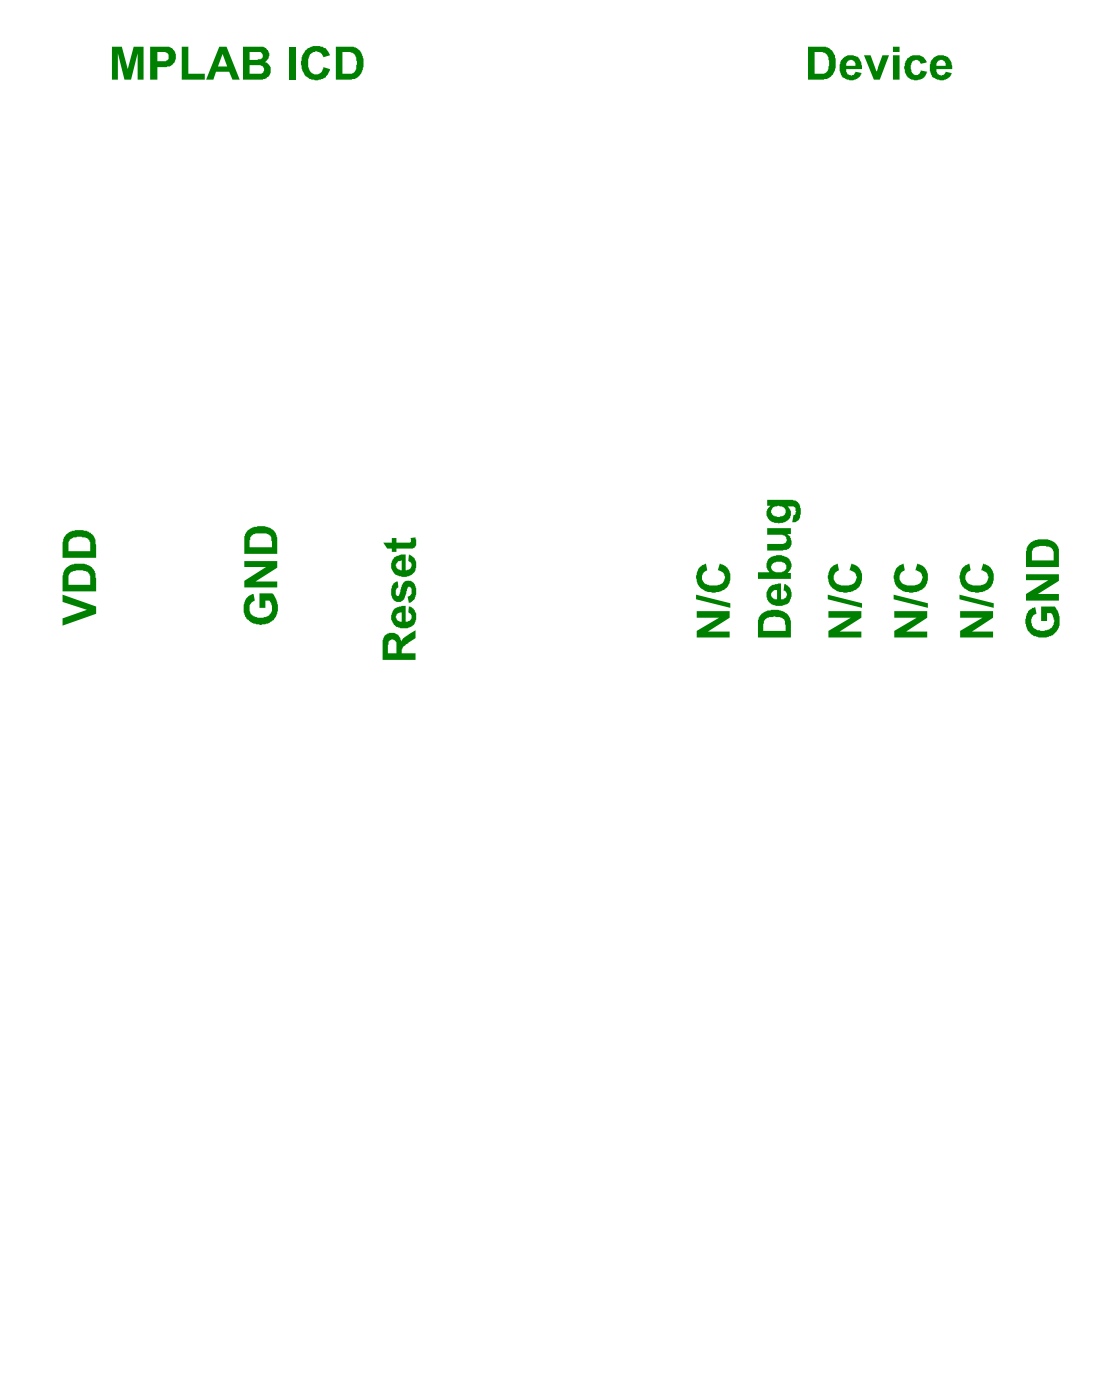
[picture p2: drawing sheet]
<svg xmlns="http://www.w3.org/2000/svg" width="144mm" height="180mm" viewBox="0 0 144 180" stroke-linecap="round" stroke-linejoin="round" font-family="sans-serif">
<g fill="#008000">
<path d="M14.4 6h1.3l.7 2.9 .8-2.9h1.2v4.2h-.7v-3.3l-.9 3.3h-.8l-.9-3.3v3.3h-.7z"/>
<path d="M23.4 6h.8v3.5h2.1v.7h-2.9z"/>
<path d="M37.2 6h.8v4.2h-.8z"/>
<path d="M39.4 6.3a2.21 2.21 0 0 1 2.7 .1l.3 .7-.8 .3-.1-.2a.95 .95 0 0 0-1-.6l-.3 .2a.44 .44 0 0 0-.4 .5h-.1v.1a2.39 2.39 0 0 0 .2 1.8 .87 .87 0 0 0 1.5-.1l.2-.5 .8 .3a1.67 1.67 0 0 1-1 1.3l-.6 .1a2.81 2.81 0 0 1-1.6-.6 3.4 3.4 0 0 1-.4-2.3l.4-.9z"/>
<path d="M8 76.4l4.4 1.5v1l-4.4 1.5v-.9l3.2-1.1-3.2-1z"/>
<path d="M31.9 76.6l.7-.3 .2 .9a.91 .91 0 0 0-.7 1 1.03 1.03 0 0 0 .7 1.1 2.07 2.07 0 0 0 1.8-.3 1.44 1.44 0 0 0 0-1.8h-.5v.9h-.8v-1.8h1.7l.3 .4a2.55 2.55 0 0 1-.2 3l-.7 .4-.7 .1-.1 .1-.3-.1a2.17 2.17 0 0 1-1.7-.9 2.38 2.38 0 0 1 .3-2.7z"/>
<path d="M31.4 72.1h4.2v.9l-2.8 1.7h2.8v.8h-4.2v-.9l2.8-1.7h-2.8z"/>
<path d="M50.5 75l.4-.3h.2l.1 .8a.73 .73 0 0 0-.2 1.1l.3-.1 .2-.4a2.12 2.12 0 0 1 .4-1.3l.2-.2a1.02 1.02 0 0 1 1.3 .8 2.23 2.23 0 0 1-.2 1.7l-.6 .4-.2-.8a.72 .72 0 0 0 .5-.6 .72 .72 0 0 0-.3-.7h-.1l-.1 .3h-.1l-.3 1a.86 .86 0 0 1-1.2 .6 1.64 1.64 0 0 1-.4-1.9z"/>
<path d="M49.3 69.7h1.1v-.6h.5v.6h1.4a.34 .34 0 0 0 .5-.2l-.1-.4h.7a1.27 1.27 0 0 1-.2 1.3l-.1 .1h-2.2v.4h-.5v-.4h-.6z"/>
<path d="M98.6 67.9h3v.7h-.4v.1a1.16 1.16 0 0 1 .1 1.9l-.7 .2h-2v-.9h1.5a.78 .78 0 0 0 1-.6h-.1a.58 .58 0 0 0-.5-.6h-1.9z"/>
<path d="M132.3 78.4l.2-.1 .1-.2 .4-.1 .2 .9-.2 .1a1.17 1.17 0 0 0 0 1.8l.2 .1a1.68 1.68 0 0 0 1.8-.2 1.12 1.12 0 0 0 .3-1.4l-.1-.3-.1-.2h-.5v1h-.8v-1.9h1.8l.1 .3a2.97 2.97 0 0 1 .3 2.6l-.3 .4-.2 .2a1.89 1.89 0 0 1-1.3 .5 1.92 1.92 0 0 1-1.5-.3l-.2-.1a2.46 2.46 0 0 1-.6-2.6z"/>
<path d="M131.9 73.8h4.2v.8l-2.7 1.7h2.7v.9h-4.2v-.9l2.8-1.7h-2.8z"/>
<path d="M89.5 78.5h4.3v.9l-2.8 1.8h2.8v.7h-4.3v-.8l2.9-1.7h-2.9z"/>
<path d="M89.5 76.4l4.4 1.1v.6l-4.4-1.1z"/>
<path d="M90.2 72.6l.5-.2 .2 .9a.95 .95 0 0 0-.7 1 .95 .95 0 0 0 .9 .9 2.1 2.1 0 0 0 1.8-.3l.2-.4a.78 .78 0 0 0-.4-1l-.5-.2 .3-.9a1.51 1.51 0 0 1 1.2 .9 1.92 1.92 0 0 1-1.5 2.8l-.4 .1a2.68 2.68 0 0 1-2-.9v-.1a1.74 1.74 0 0 1-.2-1.7 1.08 1.08 0 0 1 .6-.8z"/>
<path d="M106.5 78.5h4.2v.9l-2.8 1.8h2.8v.7h-4.2v-.8l2.8-1.7h-2.8z"/>
<path d="M106.4 76.4l4.4 1.1v.6l-4.4-1.1z"/>
<path d="M107.1 72.6l.5-.2 .2 .9a.95 .95 0 0 0-.7 1 .95 .95 0 0 0 .9 .9 2.1 2.1 0 0 0 1.8-.3l.2-.4a.78 .78 0 0 0-.4-1l-.4-.2 .2-.9a1.51 1.51 0 0 1 1.2 .9 1.92 1.92 0 0 1-1.4 2.8l-.5 .1a2.68 2.68 0 0 1-2-.9v-.1a1.74 1.74 0 0 1-.2-1.7 1.08 1.08 0 0 1 .6-.8z"/>
<path d="M114.9 78.5h4.3v.9l-2.8 1.8h2.8v.7h-4.3v-.8l2.9-1.7h-2.9z"/>
<path d="M114.8 76.4l4.4 1.1v.6l-4.4-1.1z"/>
<path d="M115.5 72.7l.6-.3 .2 .9a.95 .95 0 0 0-.7 1 .95 .95 0 0 0 .8 .9 2.1 2.1 0 0 0 1.9-.3l.2-.4a.78 .78 0 0 0-.4-1l-.5-.2 .3-.9a1.51 1.51 0 0 1 1.2 .9 1.92 1.92 0 0 1-1.5 2.8l-.4 .1a2.68 2.68 0 0 1-2-.9v-.1a1.75 1.75 0 0 1-.1-1.9l.1-.3z"/>
<path d="M123.4 78.5h4.2v.9l-2.7 1.8h2.7v.7h-4.2v-.8l2.9-1.7h-2.9z"/>
<path d="M123.3 76.4l4.4 1.1v.6l-4.4-1.1z"/>
<path d="M124 72.7l.6-.3 .1 .9a.95 .95 0 0 0-.6 1 .95 .95 0 0 0 .8 .9 2.1 2.1 0 0 0 1.9-.3l.1-.4a.78 .78 0 0 0-.4-1l-.4-.2 .3-.9a1.51 1.51 0 0 1 1.1 .9 1.92 1.92 0 0 1-1.4 2.8l-.4 .1a2.68 2.68 0 0 1-2.1-.9v-.1a1.75 1.75 0 0 1 0-1.9v-.3z"/>
<path d="M111 7.1h.9l.7 2.1 .8-2.1h.8l-1.1 3.1h-.8z"/>
<path d="M116.6 7.4h.1a1.76 1.76 0 0 1 1.7-.2 .6 .6 0 0 1 .5 .5l.2 .2v.1l-.8 .2-.1-.2a.55 .55 0 0 0-.5-.3 .55 .55 0 0 0-.5 .3 1.32 1.32 0 0 0 .1 1.5 .58 .58 0 0 0 .7 .1 .58 .58 0 0 0 .3-.5l.9 .1-.1 .2a1.44 1.44 0 0 1-2.3 .6h-.1a2.24 2.24 0 0 1-.3-2.1z"/>
<path d="M20.2 6.7v1.2h1.1v-.1a.32 .32 0 0 0 .4-.4 .67 .67 0 0 0-1-.7zM19.3 6h1.5a1.49 1.49 0 0 1 1.5 .4 1.32 1.32 0 0 1-.6 2.1l-.3 .1h-1.2v1.6h-.9z"/>
<path d="M28.6 6.9l-.6 1.6h1.2zM28.2 6h.9l1.7 4.2h-.9l-.4-1h-1.7l-.4 1h-.9z"/>
<path d="M32.1 6.7v1h1l.1-.1a.48 .48 0 0 0 .5-.2 .48 .48 0 0 0-.1-.6l-.1-.1zM32.1 8.4v1.1h1.1a.55 .55 0 0 0 .7-.3 .55 .55 0 0 0-.3-.7l-.1-.1zM31.2 6h2a1.18 1.18 0 0 1 1.3 .7 .97 .97 0 0 1-.5 1.3 1.03 1.03 0 0 1 .8 1.1 1.02 1.02 0 0 1-.9 1.1h-.1h-2.6z"/>
<path d="M44 6.7v2.8h.8a.88 .88 0 0 0 1-.6v-.5l.1-.1v-.4l-.1-.1a.95 .95 0 0 0-.5-1l-.3-.1zM43.2 6h2.2a1.4 1.4 0 0 1 1 .8h.1v.1a2.73 2.73 0 0 1 0 2.2v.1a1.3 1.3 0 0 1-1 1h-.3h-2z"/>
<path d="M9.1 73.5l-.3 .5v1.2h2.8v-.9a.89 .89 0 0 0-.7-.9l-.4-.1a2.31 2.31 0 0 0-1.4 .2zM8.7 72.8l.5-.3 .7-.1a2.12 2.12 0 0 1 1.7 .4l.1 .1a1.21 1.21 0 0 1 .6 1v.3l.1 .1v1.7h-4.4v-1.7a1.74 1.74 0 0 1 .5-1.3z"/>
<path d="M9 69.3v.2l-.2 .2v1.1h2.8v-.8a.87 .87 0 0 0-.9-.9l-.4-.1a2.41 2.41 0 0 0-1.3 .3zM8.5 68.6h.2a2.46 2.46 0 0 1 2.3-.4l.3 .1a1.39 1.39 0 0 1 1 1.2v.4l.1 .1v1.7h-4.4v-2l.2-.6z"/>
<path d="M32.3 68.8l-.1 .3v.3h-.1v.9h2.9v-.7l-.1-.2a.79 .79 0 0 0-.5-.8h-.1h-.6a1.96 1.96 0 0 0-1.4 .2zM31.8 68.1l.6-.3h.2v-.1h.4a2.13 2.13 0 0 1 2.5 .9l.1 .5v2.1h-4.2v-1.7a1.79 1.79 0 0 1 .4-1.4z"/>
<path d="M50 82.3l-.1 .1v.5h-.1v1.1h1.1v-1.1a.59 .59 0 0 0-.2-.6 .59 .59 0 0 0-.6 0zM49.4 81.7a1.33 1.33 0 0 1 1.8 0l.3 .3v.4l.1-.1a.6 .6 0 0 1 .5-.5l.3-.2 1-.6v1l-1.5 1-.2 .4h-.1v.6h1.8v.8h-4.2v-2.5z"/>
<path d="M51 78.9v.1a.33 .33 0 0 0-.1 .5l.1 .2 .4 .2h.2v-1.2h-.2zM50.7 78.2l.9-.3h.5v2h.3a.7 .7 0 0 0 .4-1l-.3-.2 .1-.8 .2 .1a.59 .59 0 0 1 .5 .6l.1 .1a1.41 1.41 0 0 1-.7 1.9 2.03 2.03 0 0 1-1.9-.2l-.1-.1a1.57 1.57 0 0 1-.3-1.5z"/>
<path d="M51.2 72.1l-.3 .3a.68 .68 0 0 0 .6 .9h.1v-1.3zM50.7 71.6l.8-.3h.6v2a.7 .7 0 0 0 .7-1l-.3-.2 .1-.8a.9 .9 0 0 1 .8 .8 1.49 1.49 0 0 1-1.4 2h-.2a1.7 1.7 0 0 1-1.4-.7 1.5 1.5 0 0 1 .3-1.8z"/>
<path d="M98.3 79.6l-.1 .2v.3h-.1v1h2.9v-.8l-.1-.2a.79 .79 0 0 0-.4-.7l-1.1-.2v.1h-.6zM97.8 78.9l.6-.4h.2h.4a2.13 2.13 0 0 1 2.5 .8l.1 .4v2.2h-4.2v-1.7a2.13 2.13 0 0 1 .4-1.3z"/>
<path d="M99.4 75.9v.1a.5 .5 0 0 0-.3 .5 .5 .5 0 0 0 .4 .4v.1h.4v-1.2zM98.9 75.4l.4-.2 1.1-.2v2h.2a.65 .65 0 0 0 .4-.9l-.1-.2h-.2l.1-.8a1.28 1.28 0 0 1 .8 1.7 1.01 1.01 0 0 1-1 1 1.77 1.77 0 0 1-1.9-.6 1.54 1.54 0 0 1 .2-1.8z"/>
<path d="M99.4 72.4h-.1a.7 .7 0 0 0-.1 .8 .7 .7 0 0 0 .7 .3h.1a.63 .63 0 0 0 .7-.1 .57 .57 0 0 0 .4-.6 .57 .57 0 0 0-.6-.5v-.1h-.7zM99 71.6h.1a2.02 2.02 0 0 1 2.4 .3 1.14 1.14 0 0 1-.2 1.6l-.1 .1h.4v.8h-4.2v-.9h1.5h-.1a1.16 1.16 0 0 1 .2-1.8z"/>
<path d="M99.4 65.2l-.3 .5a.6 .6 0 0 0 .7 .7h.1h.3h.1a.64 .64 0 0 0 .7-.7 .64 .64 0 0 0-.7-.6l-.4-.1zM98.6 64.2h2.9a1.19 1.19 0 0 1 1.2 .5 2.77 2.77 0 0 1 0 2.2l-.5 .2h-.4l.2-.9 .2-.1 .1-.3-.1-.1a.46 .46 0 0 0-.2-.6h-.9a1.06 1.06 0 0 1-.1 1.8l-.1 .2-.4 .1a1.71 1.71 0 0 1-1.7-.4v-.1a1.14 1.14 0 0 1 .2-1.7h-.4z"/>
<path d="M132.8 70.5l-.2 .3v1.2h2.8v-.8a.87 .87 0 0 0-.9-1 1.85 1.85 0 0 0-1.7 .3zM132.4 69.7a3.1 3.1 0 0 1 2.6-.3v.1a1.24 1.24 0 0 1 1 .9l.1 .1v2.4h-4.2v-1.7a1.72 1.72 0 0 1 .5-1.4z"/>
<path d="M104.7 6.7v2.8h.7a.85 .85 0 0 0 1-.4v-.1a2.36 2.36 0 0 0-.1-2l-.6-.3zM103.8 6h1.7a1.61 1.61 0 0 1 1.8 1.4l.1 .5a1.99 1.99 0 0 1-1.2 2.3h-.3h-2.1z"/>
<path d="M109 7.8l-.2 .2v.1h-.1v.4h1.2a.63 .63 0 0 0-.7-.8v.1zM108.3 7.4a1.66 1.66 0 0 1 2.1 .1l.3 .5 .1 .9h-2.1v.3a.67 .67 0 0 0 1.1 .4l.1-.4 .9 .2h-.1a1.05 1.05 0 0 1-.9 .8l-.1 .1a2.08 2.08 0 0 1-1.5-.5v-.1a2.15 2.15 0 0 1 0-2z"/>
<path d="M114.8 6h.8v.7h-.8zM114.8 7.1h.8v3.1h-.8z"/>
<path d="M120.6 7.8l-.2 .2v.1h-.1v.4h1.2a.63 .63 0 0 0-.7-.8v.1zM120 7.4a1.83 1.83 0 0 1 1.9 0l.4 .6 .1 .9h-2.1v.3l.2 .4 .4 .1 .4-.1 .2-.4 .8 .2a1.05 1.05 0 0 1-.9 .8l-.1 .1a2.41 2.41 0 0 1-1.5-.5v-.1a2.15 2.15 0 0 1 0-2z"/>
</g>
</svg>
